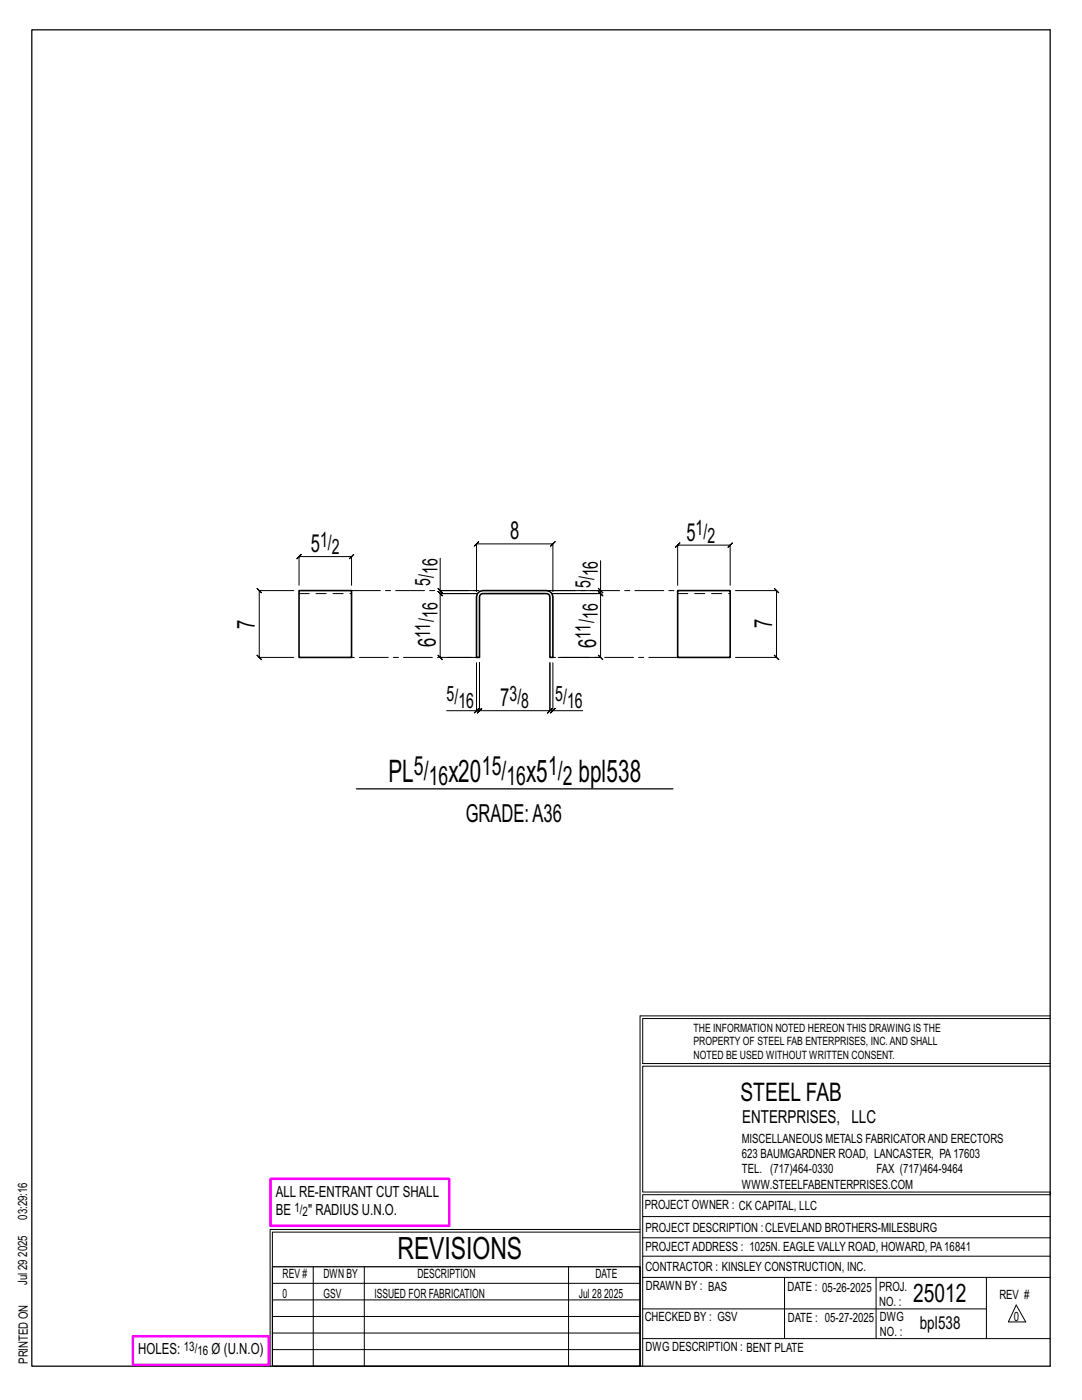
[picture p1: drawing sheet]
<svg xmlns="http://www.w3.org/2000/svg" width="216mm" height="279mm" viewBox="0 0 216 279" stroke-linecap="round" stroke-linejoin="round" font-family="sans-serif">
<defs><g id="words">
<g font-size="6.2">
<text x="77.5" y="156.1">PL</text>
<text x="89.5" y="156.1">x20</text>
<text x="105" y="156.1">x5</text>
<text x="115.4" y="156.1">bpl538</text>
</g>
<text font-size="6.1" x="79.3" y="251.3">REVISIONS</text>
<g font-size="5.3">
<text x="82.6" y="154.7">5/</text>
<text x="96.2" y="154.7">15/</text>
<text x="109.4" y="154.7">1/</text>
<text x="85.5" y="156.6">16</text>
<text x="101.1" y="156.6">16</text>
<text x="112.3" y="156.6">2</text>
</g>
<g font-size="5.1">
<text x="147.8" y="219.8">STEEL FAB</text>
<text x="182.2" y="259.9">25012</text>
</g>
<g font-size="5">
<text x="101.8" y="107.7">8</text>
<text x="137" y="107.9">5</text>
<text x="62" y="110.2">5</text>
<text x="50.8" y="125.5" transform="rotate(-90 50.8 125.5)">7</text>
<text x="154.1" y="125.4" transform="rotate(-90 154.1 125.4)">7</text>
<text x="86.9" y="129.1" transform="rotate(-90 86.9 129.1)">6</text>
<text x="118.9" y="129.3" transform="rotate(-90 118.9 129.3)">6</text>
<text x="99.8" y="140.9">7</text>
<text x="92.9" y="164">GRADE:A36</text>
</g>
<g font-size="4.2">
<text x="138.8" y="106.8">1/</text>
<text x="63.9" y="109.1">1/</text>
<text x="66.2" y="110.6">2</text>
<text x="141.2" y="108.3">2</text>
<text x="85.8" y="116.9" transform="rotate(-90 85.8 116.9)">5/</text>
<text x="87.3" y="114.5" transform="rotate(-90 87.3 114.5)">16</text>
<text x="117.8" y="117.4" transform="rotate(-90 117.8 117.4)">5/</text>
<text x="119.3" y="115" transform="rotate(-90 119.3 115)">16</text>
<text x="87.3" y="123.4" transform="rotate(-90 87.3 123.4)">16</text>
<text x="119.3" y="123.5" transform="rotate(-90 119.3 123.5)">16</text>
<text x="85.8" y="127.3" transform="rotate(-90 85.8 127.3)">11/</text>
<text x="117.8" y="127.4" transform="rotate(-90 117.8 127.4)">11/</text>
<text x="89.1" y="139.8">5/</text>
<text x="91.5" y="141.3">16</text>
<text x="101.7" y="139.8">3/</text>
<text x="104" y="141.3">8</text>
<text x="110.8" y="139.8">5/</text>
<text x="113.2" y="141.3">16</text>
</g>
<g font-size="3.6">
<text x="148.1" y="224.1">ENTERPRISES, LLC</text>
<text x="183.5" y="265.2">bpl538</text>
</g>
<g font-size="3.1">
<text x="55" y="238.9">ALL RE-ENTRANT CUT SHALL</text>
<text x="55" y="242.5">BE</text>
<text x="61.5" y="242.5">&quot; RADIUS U.N.O.</text>
<text x="27.6" y="270.2">HOLES:</text>
<text x="42.2" y="270.2">Ø (U.N.O)</text>
</g>
<g font-size="2.6">
<text x="58.8" y="241.8">1/</text>
<text x="60.4" y="242.7">2</text>
<text x="36.7" y="269.6">13/</text>
<text x="39.4" y="270.5">16</text>
</g>
<g font-size="2.5">
<text x="148" y="231.2">623 BAUMGARDNER ROAD, LANCASTER, PA17603</text>
<text x="148" y="228.1">MISCELLANEOUS METALS FABRICATORAND ERECTORS</text>
<text x="148" y="237.2">WWW.STEELFABENTERPRISES.COM</text>
<text x="148" y="234.2">TEL. (717)464-0330</text>
<text x="174.9" y="234.2">FAX (717)464-9464</text>
<text x="5.4" y="243.4" transform="rotate(-90 5.4 243.4)">03:29:16</text>
<text x="128.7" y="241.3">PROJECT OWNER : CK CAPITAL, LLC</text>
<text x="128.8" y="246">PROJECT DESCRIPTION :CLEVELAND BROTHERS-MILESBURG</text>
<text x="5.4" y="250.8" transform="rotate(-90 5.4 250.8)">2025</text>
<text x="128.8" y="249.7">PROJECTADDRESS : 1025N. EAGLE VALLY ROAD, HOWARD, PA16841</text>
<text x="5.4" y="256.5" transform="rotate(-90 5.4 256.5)">Jul 29</text>
<text x="56.4" y="255">REV #</text>
<text x="64.5" y="255">DWN BY</text>
<text x="83.3" y="255">DESCRIPTION</text>
<text x="118.8" y="255">DATE</text>
<text x="128.8" y="253.7">CONTRACTOR : KINSLEY CONSTRUCTION, INC.</text>
<text x="128.9" y="257.5">DRAWN BY : BAS</text>
<text x="157.1" y="257.6">DATE : 05-26-2025</text>
<text x="175.4" y="257.7">PROJ.</text>
<text x="56.4" y="259">0</text>
<text x="64.5" y="259">GSV</text>
<text x="74.7" y="259">ISSUED FOR FABRICATION</text>
<text x="115.5" y="259">Jul 28</text>
<text x="120.6" y="259">2025</text>
<text x="128.6" y="263.7">CHECKED BY : GSV</text>
<text x="157.2" y="263.7">DATE : 05-27-2025</text>
<text x="175.4" y="260.7">NO. :</text>
<text x="175.6" y="263.7">DWG</text>
<text x="199.4" y="259.2">REV #</text>
<text x="202.3" y="263.7">0</text>
<text x="128.8" y="269.7">DWG DESCRIPTION : BENT PLATE</text>
<text x="175.6" y="266.7">NO. :</text>
<text x="5.5" y="272.2" transform="rotate(-90 5.5 272.2)">PRINTED ON</text>
</g>
<g font-size="2.3">
<text x="138.4" y="208.6">PROPERTY OF STEEL FAB ENTERPRISES, INC.AND SHALL</text>
<text x="138.4" y="205.9">THE INFORMATION NOTED HEREON THIS DRAWING IS THE</text>
<text x="138.4" y="211.3">NOTED BE USED WITHOUT WRITTEN CONSENT.</text>
</g>
</g></defs>
<g fill="none" stroke="#000" stroke-width=".2">
<path d="M58.6 117.9h-6.9l-.4-.5 .9 .9-.5-.4v13.3l-.4-.4 .9 .9-.5-.5h6.9M59.7 116.8v-5.7l-.5 .4 .9-.9-.4 .5h10.4l-.4 .4 .9-.9-.5 .5v5.7M87.4 117.4l.9 .9zM87.8 117.9v.6l-.4-.5 .9 .9-.5-.4h7.5h-7.5l-.4-.5 .9 .9-.5-.4v12.7l-.4-.4 .9 .9-.5-.5h6.2M87.8 111.4v6.5h7.5M95.1 118.1v-9.6l-.5 .5 .9-.9-.4 .4h15.2l-.4 .5 .9-.9-.5 .4v9.6M119.4 117.4l.9 .9zM119.8 117.9v.6l-.4-.5 .9 .9-.5-.4h-9.7h9.7l-.4-.5 .9 .9-.5-.4v12.7l-.4-.4 .9 .9-.5-.5h-8.4M119.8 111.9v6h-9.7M135.2 116.8v-8l-.4 .4 .9-.9-.5 .5h10.5l-.5 .4 .9-.9-.4 .5v8M146.8 117.9h8.1l-.4-.5 .9 .9-.5-.4v13.3l-.4-.4 .9 .9-.5-.5h-8.1M95.1 132.3v9.5h-6"/>
<path d="M110.3 132.3v9.5h6M95.1 141.8h.6l-.5 .5 .9-.9-.4 .4v-9.5v9.5l-.5 .5 .9-.9-.4 .4h14l-.4 .5 .9-.9-.5 .4v-9.5v9.5l-.4 .5 .9-.9-.5 .4h.6M95.5 141.4l-.9 .9zM110.8 141.4l-.9 .9zM127.7 202.7v70M127.7 202.7h81.8M209.5 203.3h-81.3v9h81.3M209.5 212.8h-81.3v25.1h81.3v.5h-81.3v34.3M54.4 259.4h73.3M54.4 256.1h73.3M62.5 252.8v19.9M72.7 252.8v19.9"/>
<path d="M113.4 252.8v19.9M127.7 245.4h-73.8v27.3M127.7 245.9h-73.3v6.9M128.2 242.8h81.3M128.2 254.9h81.3M128.2 250.7h81.3M128.2 247h81.3M156.5 254.9v12.2M174.8 254.9v12.2M196.8 254.9v12.2M54.4 269.3h73.3M54.4 266h73.3"/>
<path d="M54.4 262.7h73.3M128.2 261.2h68.6M128.2 267.1h81.3M202.8 260.4l1.9 3.4h-3.5z"/>
</g>
<path d="M6.3 6h203.2v266.7h-203.2zM71.1 157.4h63.2M54.4 252.8h73.3v19.9h-73.3z" fill="none" stroke="#000" stroke-width=".25"/>
<path d="M54 235.3h35.6v9.3h-35.6zM26.5 266.7h27.1v5.7h-27.1z" fill="none" stroke="#f0f" stroke-width=".5"/>
<path d="M59.7 117.9h10.4v13.3h-10.4zM95.2 118.5l.5-.5 .6-.1h12.8l.6 .1 .5 .5 .1 .6v12.1h-.6v-12.1l-.1-.3-.5-.3-13.1 .1-.3 .5v12.1h-.6v-12.1zM135.2 117.9h10.5v13.3h-10.5z" fill="none" stroke="#000" stroke-width=".32"/>
<path d="M59.7 118.5h10.4M135.2 118.5h10.5" fill="none" stroke="#000" stroke-width=".2" stroke-dasharray="2 1.4"/>
<path d="M70.1 117.9h26.2M109.1 117.9h26.1M95.1 131.2h-25M135.2 131.2h-24.9" fill="none" stroke="#000" stroke-width=".2" stroke-dasharray="5.8 1 1 1"/>
<use href="#words"/>
</svg>
